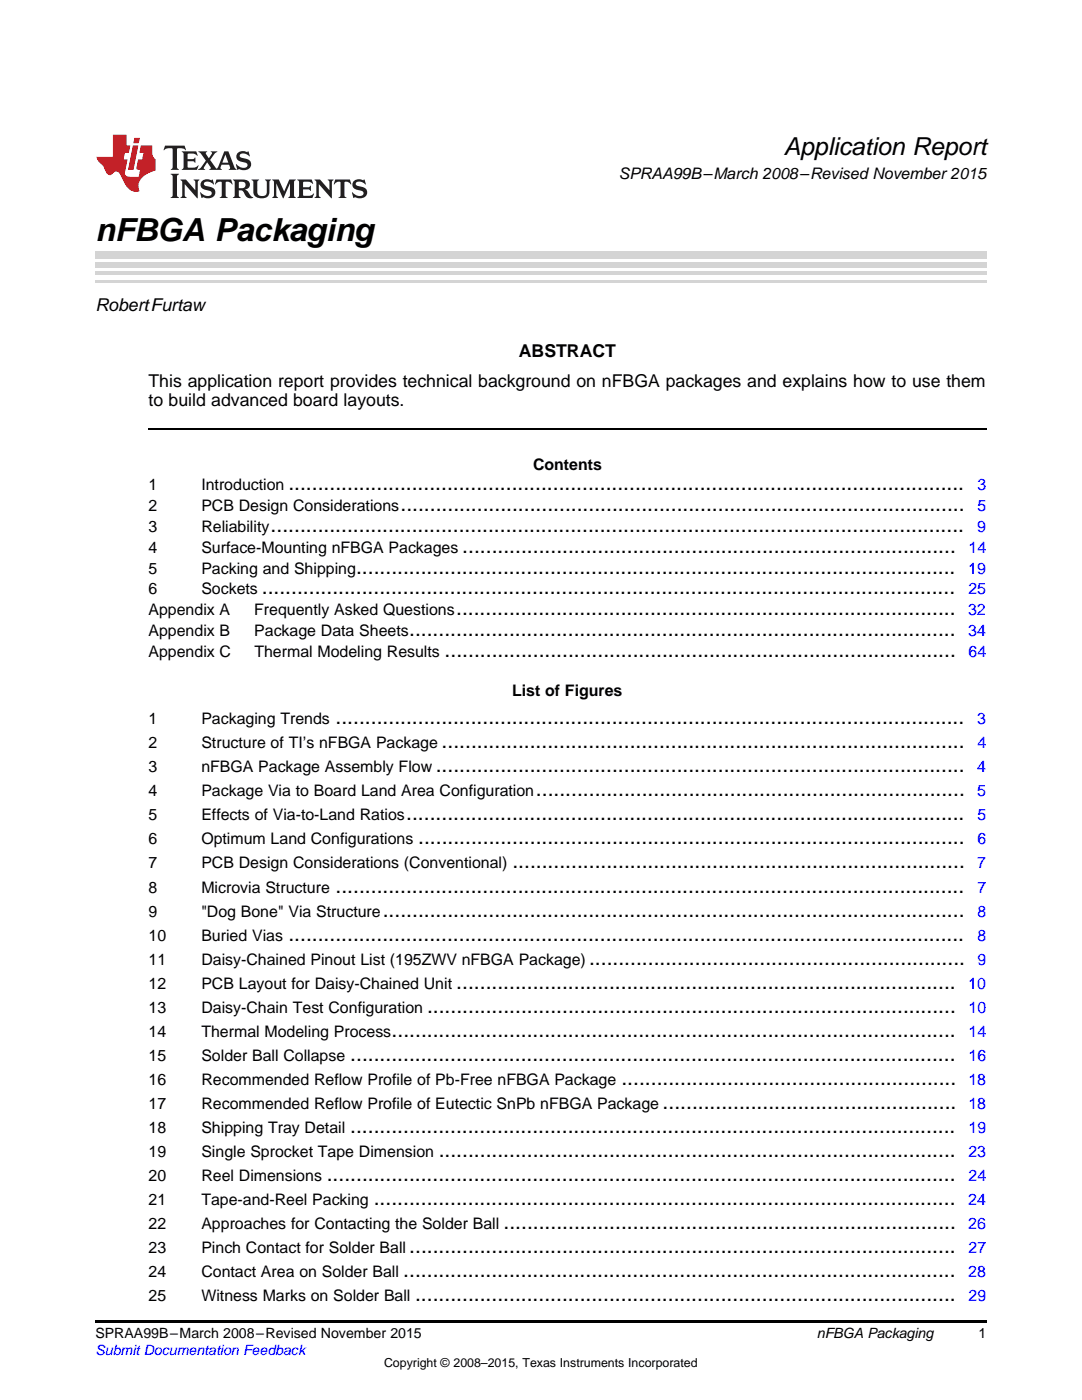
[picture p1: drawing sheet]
<svg xmlns="http://www.w3.org/2000/svg" width="216mm" height="279mm" viewBox="0 0 216 279" stroke-linecap="round" stroke-linejoin="round" font-family="sans-serif">
<defs><g id="words">
<text font-size="6.3" x="19" y="48">nFBGA Packaging</text>
<text font-size="4.9" x="156.4" y="30.9">Application Report</text>
<g font-size="4.2">
<text x="57.5" y="97.8">...................................................................................................................</text>
<text x="79.9" y="102">................................................................................................</text>
<text x="54" y="106.2">......................................................................................................................</text>
<text x="92.2" y="110.3">....................................................................................</text>
<text x="52.2" y="118.6">......................................................................................................................</text>
<text x="71.1" y="114.5">......................................................................................................</text>
<text x="91" y="122.8">.....................................................................................</text>
<text x="81.6" y="127">.............................................................................................</text>
<text x="88.7" y="131.1">.......................................................................................</text>
<text x="67" y="144.5">...........................................................................................................</text>
<text x="88.1" y="149.3">.........................................................................................</text>
<text x="86.9" y="154.1">..........................................................................................</text>
<text x="106.9" y="158.9">.........................................................................</text>
<text x="81.1" y="163.7">...............................................................................................</text>
<text x="83.4" y="168.5">.............................................................................................</text>
<text x="102.2" y="173.3">.............................................................................</text>
<text x="67" y="178.1">...........................................................................................................</text>
<text x="76.4" y="182.9">...................................................................................................</text>
<text x="57.5" y="187.7">...................................................................................................................</text>
<text x="91.1" y="197.3">.....................................................................................</text>
<text x="117.5" y="192.5">................................................................</text>
<text x="85.2" y="202.1">..........................................................................................</text>
<text x="78.1" y="206.9">................................................................................................</text>
<text x="69.9" y="211.7">.......................................................................................................</text>
<text x="124" y="216.5">.........................................................</text>
<text x="132.2" y="221.3">..................................................</text>
<text x="69.9" y="226.1">.......................................................................................................</text>
<text x="87.5" y="230.9">........................................................................................</text>
<text x="65.2" y="235.7">...........................................................................................................</text>
<text x="74.6" y="240.5">...................................................................................................</text>
<text x="100.5" y="245.3">.............................................................................</text>
<text x="81.7" y="250.1">.............................................................................................</text>
<text x="80.5" y="254.9">..............................................................................................</text>
<text x="82.8" y="259.7">............................................................................................</text>
</g>
<g font-size="3.5">
<text x="19" y="62.1">RobertFurtaw</text>
<text x="103.5" y="71.2">ABSTRACT</text>
<text x="29.6" y="77.2">This application report provides technical background on nFBGA packages and explains how to use them</text>
<text x="29.6" y="81">to build advanced board layouts.</text>
</g>
<g font-size="3.2">
<text x="123.5" y="35.7">SPRAA99B–March 2008–Revised November 2015</text>
<text x="106.4" y="93.8">Contents</text>
<text x="29.6" y="97.8">1</text>
<text x="29.6" y="102">2</text>
<text x="40.2" y="97.8">Introduction</text>
<text x="40.2" y="102">PCB Design Considerations</text>
<text x="29.6" y="106.2">3</text>
<text x="40.2" y="106.2">Reliability</text>
<text x="29.6" y="110.3">4</text>
<text x="40.2" y="110.3">Surface-Mounting nFBGA Packages</text>
<text x="29.6" y="114.5">5</text>
<text x="29.6" y="118.6">6</text>
<text x="40.2" y="114.5">Packing and Shipping</text>
<text x="40.2" y="118.6">Sockets</text>
<text x="29.6" y="122.8">Appendix A</text>
<text x="50.7" y="122.8">Frequently Asked Questions</text>
<text x="29.6" y="127">Appendix B</text>
<text x="29.6" y="131.1">Appendix C</text>
<text x="50.7" y="127">Package Data Sheets</text>
<text x="50.8" y="131.1">Thermal Modeling Results</text>
<text x="102.2" y="139">List of Figures</text>
<text x="29.6" y="144.5">1</text>
<text x="29.6" y="149.3">2</text>
<text x="40.2" y="144.5">Packaging Trends</text>
<text x="40.2" y="149.3">Structure of TI’s nFBGA Package</text>
<text x="29.6" y="154.1">3</text>
<text x="40.2" y="154.1">nFBGA Package Assembly Flow</text>
<text x="29.6" y="158.9">4</text>
<text x="40.2" y="158.9">Package Via to Board Land Area Configuration</text>
<text x="29.6" y="163.7">5</text>
<text x="40.2" y="163.7">Effects of Via-to-Land Ratios</text>
<text x="29.6" y="168.5">6</text>
<text x="29.6" y="173.3">7</text>
<text x="40.2" y="168.5">Optimum Land Configurations</text>
<text x="40.2" y="173.3">PCB Design Considerations (Conventional)</text>
<text x="29.6" y="178.1">8</text>
<text x="40.2" y="178.1">Microvia Structure</text>
<text x="29.6" y="182.9">9</text>
<text x="40.2" y="182.9">&quot;Dog Bone&quot; Via Structure</text>
<text x="29.6" y="187.7">10</text>
<text x="40.2" y="187.7">Buried Vias</text>
<text x="29.6" y="192.5">11</text>
<text x="29.6" y="197.3">12</text>
<text x="40.2" y="192.5">Daisy-Chained Pinout List (195ZWV nFBGA Package)</text>
<text x="40.2" y="197.3">PCB Layout for Daisy-Chained Unit</text>
<text x="29.6" y="202.1">13</text>
<text x="40.2" y="202.1">Daisy-Chain Test Configuration</text>
<text x="29.6" y="206.9">14</text>
<text x="40.2" y="206.9">Thermal Modeling Process</text>
<text x="29.6" y="211.7">15</text>
<text x="40.2" y="211.7">Solder Ball Collapse</text>
<text x="29.6" y="216.5">16</text>
<text x="29.6" y="221.3">17</text>
<text x="40.2" y="216.5">Recommended Reflow Profile of Pb-Free nFBGA Package</text>
<text x="40.2" y="221.3">Recommended Reflow Profile of Eutectic SnPb nFBGA Package</text>
<text x="29.6" y="226.1">18</text>
<text x="40.2" y="226.1">Shipping Tray Detail</text>
<text x="29.6" y="230.9">19</text>
<text x="40.2" y="230.9">Single Sprocket Tape Dimension</text>
<text x="29.6" y="235.7">20</text>
<text x="40.2" y="235.7">Reel Dimensions</text>
<text x="29.6" y="240.5">21</text>
<text x="29.6" y="245.3">22</text>
<text x="40.2" y="240.5">Tape-and-Reel Packing</text>
<text x="40.2" y="245.3">Approaches for Contacting the Solder Ball</text>
<text x="29.6" y="250.1">23</text>
<text x="40.2" y="250.1">Pinch Contact for Solder Ball</text>
<text x="29.6" y="254.9">24</text>
<text x="40.2" y="254.9">Contact Area on Solder Ball</text>
<text x="29.6" y="259.7">25</text>
<text x="40.2" y="259.7">Witness Marks on Solder Ball</text>
</g>
<g font-size="3.2" fill="#00f">
<text x="195" y="102">5</text>
<text x="195" y="97.8">3</text>
<text x="195" y="106.2">9</text>
<text x="193.3" y="110.3">14</text>
<text x="193.2" y="114.5">19</text>
<text x="193.2" y="118.6">25</text>
<text x="193.2" y="122.8">32</text>
<text x="193.2" y="127">34</text>
<text x="193.3" y="131.1">64</text>
<text x="195" y="144.5">3</text>
<text x="195" y="149.3">4</text>
<text x="195" y="154.1">4</text>
<text x="195" y="158.9">5</text>
<text x="195" y="163.7">5</text>
<text x="195" y="173.3">7</text>
<text x="195" y="168.5">6</text>
<text x="195" y="178.1">7</text>
<text x="195" y="182.9">8</text>
<text x="195" y="187.7">8</text>
<text x="193.2" y="197.3">10</text>
<text x="195" y="192.5">9</text>
<text x="193.3" y="202.1">10</text>
<text x="193.3" y="206.9">14</text>
<text x="193.3" y="211.7">16</text>
<text x="193.2" y="216.5">18</text>
<text x="193.2" y="221.3">18</text>
<text x="193.3" y="226.1">19</text>
<text x="193.2" y="230.9">23</text>
<text x="193.3" y="235.7">24</text>
<text x="193.2" y="245.3">26</text>
<text x="193.2" y="240.5">24</text>
<text x="193.3" y="250.1">27</text>
<text x="193.2" y="254.9">28</text>
<text x="193.3" y="259.7">29</text>
</g>
<g font-size="2.8">
<text x="19" y="267.1">SPRAA99B–March 2008–Revised November 2015</text>
<text x="163" y="267.1">nFBGA Packaging</text>
<text x="195.3" y="267">1</text>
</g>
<text font-size="2.8" fill="#00f" x="19" y="270.4">Submit Documentation Feedback</text>
<text font-size="2.5" x="76.6" y="272.7">Copyright © 2008–2015, Texas Instruments Incorporated</text>
</g></defs>
<path d="M19 263.5h177.8v.6h-177.8z" fill="#000"/>
<path d="M29.6 85.5h167.2" fill="none" stroke="#000" stroke-width=".35"/>
<path d="M19 56.1h177.8" fill="none" stroke="#d4d4d4" stroke-width=".42"/>
<g fill="#d4d4d4">
<path d="M19 54.2h177.8v.7h-177.8z"/>
<path d="M19 52.4h177.8v1h-177.8z"/>
<path d="M19 50.3h177.8v1.4h-177.8z"/>
</g>
<path d="M32.9 29.1l-.3 .9h.1a1.64 1.64 0 0 1 1.7-.3l.1 3.6-.4 .6h1.6l-.4-.6v-3.5v-.1l.4-.1a1.36 1.36 0 0 1 1.3 .4h.1l-.3-.9zM36.3 30.2l.3 .3v.3v2.5v.3l-.3 .3h3l.3-.9h-.1a1.87 1.87 0 0 1-2 .4l-.1-1.2h1.2l.4 .3v-1.1l-.4 .3-1.2 .1 .1-1.1 .2-.1a1.66 1.66 0 0 1 1.7 .5l.1-.1-.3-.8zM39.6 30.2l1.5 1.9-.9 1.2-.7 .6h1.4l-.3-.3 .7-1.2 .8 1.2-.3 .3h2.5l-.3-.3 .2-.7h1.5l.2 .6-.3 .4h1.6l-.4-.5-1.2-3.2h-.8l-1.2 2.9-.4 .6-1.3-1.8 .9-1.1 .6-.6h-1.4l.3 .3-.6 1.1-.6-1 .2-.4zM45 30.8l.6 1.7h-1.2zM47.4 30.6a1.04 1.04 0 0 0-.2 1.1 1.04 1.04 0 0 0 1 .6l1 .2a.5 .5 0 0 1 .2 .6 .5 .5 0 0 1-.5 .4 1.76 1.76 0 0 1-1.7-.8l-.1 .1 .3 1.1 .2-.1a2.54 2.54 0 0 0 2.2-.3 1.12 1.12 0 0 0 .2-1.2 1.12 1.12 0 0 0-1-.6l-1-.3a.4 .4 0 0 1-.2-.4 .4 .4 0 0 1 .4-.3 1.6 1.6 0 0 1 1.6 .5h.1l-.3-1-.3 .2-.2-.1a1.62 1.62 0 0 0-1.7 .3zM34.1 34.7l.3 .3 .1 .3v3.6l-.1 .3-.3 .3h1.6l-.3-.3-.1-.3v-3.6l.1-.3 .3-.3zM36 35.8l.4 .6v2.5l-.1 .3-.3 .3h1.2l-.3-.6v-2.1l2.6 2.8v-3.2l.3-.6h-1.2l.3 .4 .1 1.7-1.9-2.1zM40.3 36.2a1.04 1.04 0 0 0-.2 1.1 1.04 1.04 0 0 0 .9 .6l1 .3a.5 .5 0 0 1 .2 .5 .5 .5 0 0 1-.4 .4 1.76 1.76 0 0 1-1.8-.7h-.1l.3 1.1 .2-.1a2.55 2.55 0 0 0 2.3-.3 1.12 1.12 0 0 0 .2-1.2 1.12 1.12 0 0 0-1-.6l-1-.3a.41 .41 0 0 1-.2-.4 .41 .41 0 0 1 .4-.3 1.6 1.6 0 0 1 1.5 .5h.1l-.3-1-.2 .2-.2-.1a1.64 1.64 0 0 0-1.7 .3zM43.2 35.8l-.3 1h.1a.95 .95 0 0 1 1.2-.5v2.6v.3l-.4 .3h1.6l-.3-.3-.1-.3v-2.4l.3-.2a1.02 1.02 0 0 1 1 .5h.1l-.3-1zM46.5 35.8l.3 .4v.2v2.5v.3l-.3 .3h1.5l-.3-.3-.1-1.2a.9 .9 0 0 1 1.2 .8 1.07 1.07 0 0 0 1.7 .6 1.97 1.97 0 0 1-1.1-1.3l-.5-.3a.98 .98 0 0 0 1-1 .98 .98 0 0 0-1-.9zM47.7 36.3h.2a.81 .81 0 0 1 1.1 .6 .64 .64 0 0 1-.7 .7h-.7zM50.2 35.8l.3 .4 .1 .2v1.9a1.59 1.59 0 0 0 2.1 1.2 1.15 1.15 0 0 0 1.1-1.2v-2.1l.3-.4h-1.2l.3 .6v1.9a.97 .97 0 0 1-.7 .9 .97 .97 0 0 1-1.1-.6l-.1-2.2 .1-.2 .3-.4zM54.3 35.8l.3 .4 .1 .2v2.5l-.4 .6h1.2l-.4-.6v-2.3l1.4 3 1.4-3v2.3l-.4 .6h1.5l-.3-.3v-.3v-2.5v-.2l.3-.4h-1.3l-1 2.4-1.1-2.4zM59.3 35.8l.3 .4 .1 .2v2.5l-.1 .3-.3 .3h3l.4-.8-.1-.1a1.88 1.88 0 0 1-2.1 .4v-1.2h1.2l.3 .3v-1l-.3 .2-1.2 .1v-1l.3-.1a1.66 1.66 0 0 1 1.6 .4h.1l-.3-.9zM62.8 35.8l.3 .6v2.5v.3l-.3 .3h1.2l-.4-.6v-2.1l2.6 2.8v-3.2l.3-.6h-1.1l.3 .4v1.7l-1.8-2.1zM66.9 35.8l-.3 1h.1a.95 .95 0 0 1 1.2-.5v2.6v.3l-.4 .3h1.6l-.3-.3-.1-.3v-2.4l.3-.2a1.02 1.02 0 0 1 1 .5h.1l-.3-1zM70.6 36.2a1.04 1.04 0 0 0-.2 1.1 1.04 1.04 0 0 0 .9 .6l1 .3a.5 .5 0 0 1 .2 .5 .5 .5 0 0 1-.4 .4 1.75 1.75 0 0 1-1.8-.7h-.1l.3 1.1 .2-.1a2.56 2.56 0 0 0 2.3-.3 1.12 1.12 0 0 0 .2-1.2 1.12 1.12 0 0 0-1-.6l-1-.3a.4 .4 0 0 1-.2-.4 .4 .4 0 0 1 .4-.3 1.6 1.6 0 0 1 1.5 .5h.1l-.3-1-.2 .2-.2-.1a1.64 1.64 0 0 0-1.7 .3z" fill="#231f20"/>
<path d="M22.5 26.9v4.4h-3.2a2.57 2.57 0 0 0 1.2 1.7l.4 .8a1.22 1.22 0 0 0 1.3 1.1l.2-.2a.9 .9 0 0 1 1-.5 .9 .9 0 0 1 .7 .9l.5 1.1a2.58 2.58 0 0 0 3.3 1.9 2.35 2.35 0 0 1 .9-3.1l1.1-.6 1.1-.3v-2.3a1.45 1.45 0 0 1-.6-1.3v-1.5h-2.3l-.3 1.5h.8l-.2 1.3h-.9l-.3 1.6 .1 .4 .7 .1-.3 1.4h-1.1a1.52 1.52 0 0 1-1.7-.6l.6-2.9h-.8l.2-1.3h.8l.3-1.5h-.7v-2.1zM26.5 29l-1 4.9h1.2l.9-4.9zM26.8 27.5l-.2 1.1h1.1l.2-1.1z" fill="#ee1d23"/>
<use href="#words"/>
</svg>
